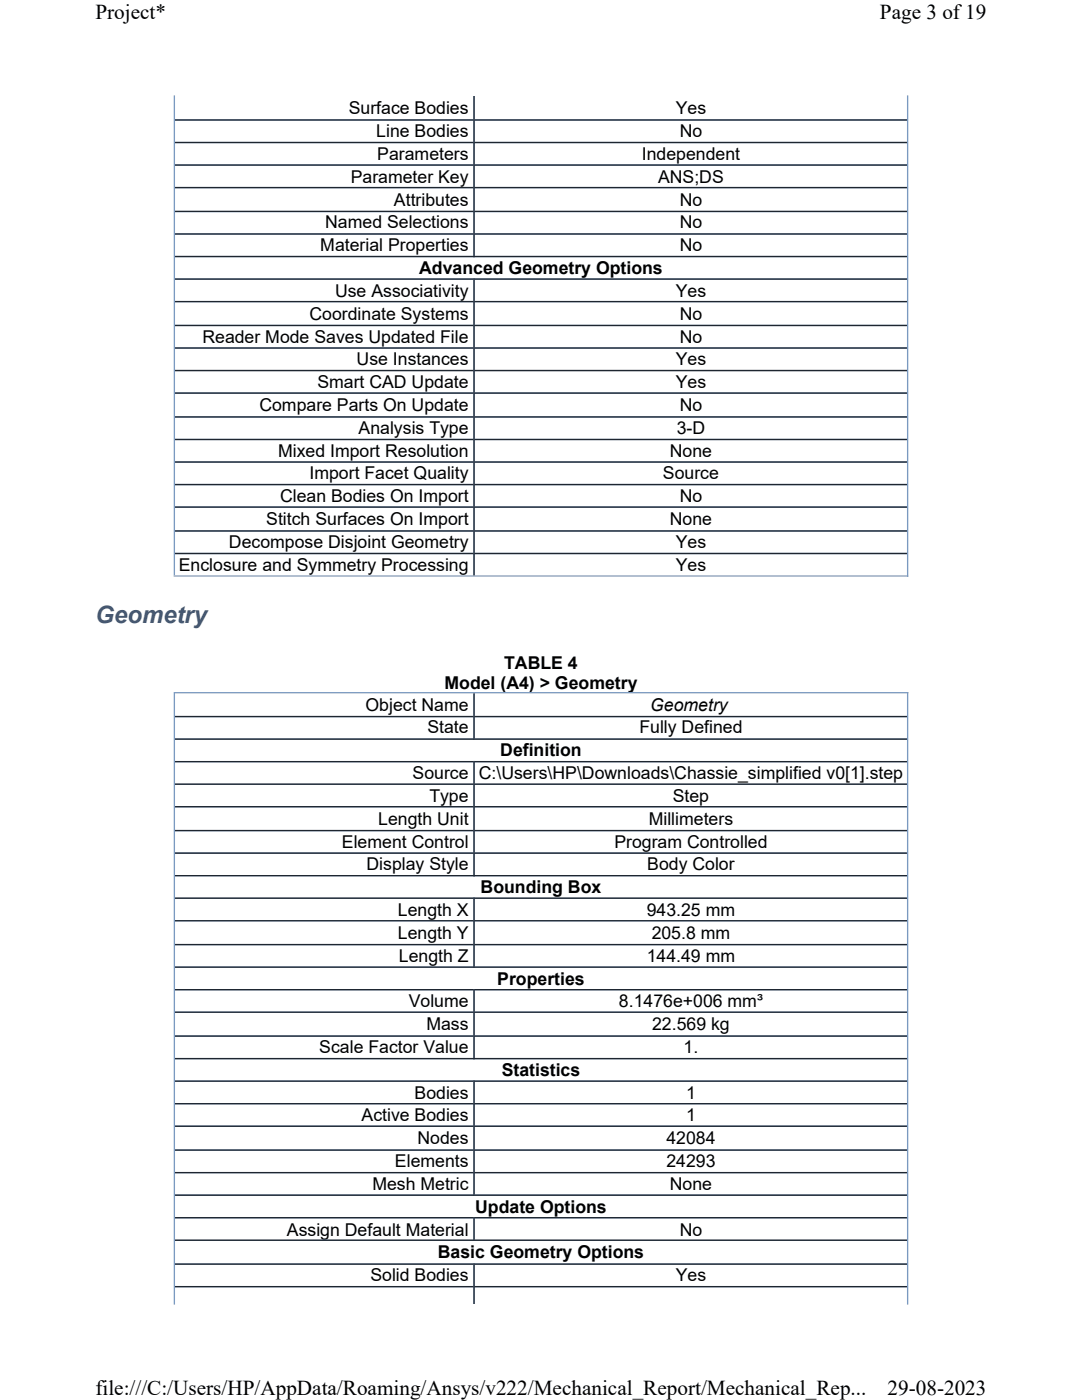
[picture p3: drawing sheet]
<svg xmlns="http://www.w3.org/2000/svg" width="216mm" height="279mm" viewBox="0 0 216 279" stroke-linecap="round" stroke-linejoin="round" font-family="sans-serif">
<defs><g id="words">
<text font-size="4.8" fill="#3b577d" x="19" y="124.4">Geometry</text>
<g font-size="4.2">
<text x="19" y="3.8">Project*</text>
<text x="175.6" y="3.8">Page 3 of19</text>
<text x="19" y="278.5">file:///C:/Users/HP/AppData/Roaming/Ansys/v222/Mechanical_Report/Mechanical_Rep...</text>
<text x="177.1" y="278.5">29-08-2023</text>
</g>
<g font-size="3.5">
<text x="69.6" y="22.8">Surface Bodies</text>
<text x="134.8" y="22.8">Yes</text>
<text x="75.1" y="27.4">Line Bodies</text>
<text x="135.6" y="27.4">No</text>
<text x="75.3" y="31.9">Parameters</text>
<text x="128.1" y="31.9">Independent</text>
<text x="70" y="36.5">Parameter Key</text>
<text x="78.6" y="41">Attributes</text>
<text x="131.3" y="36.5">ANS;DS</text>
<text x="135.6" y="41">No</text>
<text x="64.9" y="45.6">Named Selections</text>
<text x="135.6" y="45.6">No</text>
<text x="63.9" y="50.1">Material Properties</text>
<text x="135.6" y="50.1">No</text>
<text x="66.9" y="59.3">Use Associativity</text>
<text x="83.6" y="54.7">Advanced Geometry Options</text>
<text x="134.8" y="59.3">Yes</text>
<text x="61.8" y="63.8">Coordinate Systems</text>
<text x="135.6" y="63.8">No</text>
<text x="40.4" y="68.4">Reader Mode Saves Updated File</text>
<text x="135.6" y="68.4">No</text>
<text x="63.3" y="77.5">Smart CAD Update</text>
<text x="71.2" y="72.9">Use Instances</text>
<text x="134.8" y="72.9">Yes</text>
<text x="134.8" y="77.5">Yes</text>
<text x="51.8" y="82">Compare Parts On Update</text>
<text x="135.6" y="82">No</text>
<text x="71.6" y="86.6">Analysis Type</text>
<text x="135" y="86.6">3-D</text>
<text x="55.5" y="91.1">Mixed Import Resolution</text>
<text x="61.8" y="95.7">Import Facet Quality</text>
<text x="132.3" y="95.7">Source</text>
<text x="133.7" y="91.1">None</text>
<text x="55.9" y="100.2">Clean Bodies On Import</text>
<text x="135.6" y="100.2">No</text>
<text x="53.1" y="104.8">Stitch Surfaces On Import</text>
<text x="133.7" y="104.8">None</text>
<text x="35.7" y="113.9">Enclosure and Symmetry Processing</text>
<text x="45.7" y="109.4">Decompose Disjoint Geometry</text>
<text x="134.8" y="109.4">Yes</text>
<text x="134.8" y="113.9">Yes</text>
<text x="88.7" y="137.4">Model (A4) &gt; Geometry</text>
<text x="100.6" y="133.5">TABLE 4</text>
<text x="72.9" y="141.8">Object Name</text>
<text x="129.7" y="141.8">Geometry</text>
<text x="85.3" y="146.4">State</text>
<text x="127.6" y="146.4">Fully Defined</text>
<text x="82.3" y="155.5">Source</text>
<text x="95.5" y="155.5">C:\Users\HP\Downloads\Chassie_simplified v0[1].step</text>
<text x="99.8" y="150.9">Definition</text>
<text x="85.7" y="160">Type</text>
<text x="134.2" y="160">Step</text>
<text x="75.5" y="164.6">Length Unit</text>
<text x="129.4" y="164.6">Millimeters</text>
<text x="68.2" y="169.2">Element Control</text>
<text x="73.1" y="173.7">Display Style</text>
<text x="122.6" y="169.2">Program Controlled</text>
<text x="129.2" y="173.7">Body Color</text>
<text x="95.9" y="178.3">Bounding Box</text>
<text x="79.4" y="182.8">Length X</text>
<text x="129.1" y="182.8">943.25 mm</text>
<text x="79.4" y="187.4">Length Y</text>
<text x="79.6" y="191.9">Length Z</text>
<text x="129.1" y="191.9">144.49 mm</text>
<text x="130" y="187.4">205.8 mm</text>
<text x="99.2" y="196.5">Properties</text>
<text x="81.6" y="201">Volume</text>
<text x="123.5" y="201">8.1476e+006 mm³</text>
<text x="85.1" y="205.6">Mass</text>
<text x="130.1" y="205.6">22.569 kg</text>
<text x="63.7" y="210.1">Scale Factor Value</text>
<text x="100.1" y="214.7">Statistics</text>
<text x="136.4" y="210.1">1.</text>
<text x="82.7" y="219.3">Bodies</text>
<text x="136.9" y="219.3">1</text>
<text x="72.1" y="223.8">Active Bodies</text>
<text x="136.9" y="223.8">1</text>
<text x="78.8" y="232.9">Elements</text>
<text x="83.3" y="228.4">Nodes</text>
<text x="133" y="228.4">42084</text>
<text x="133" y="232.9">24293</text>
<text x="74.3" y="237.5">Mesh Metric</text>
<text x="133.7" y="237.5">None</text>
<text x="94.8" y="242">Update Options</text>
<text x="57.3" y="246.6">Assign Default Material</text>
<text x="87.4" y="251.1">Basic Geometry Options</text>
<text x="135.6" y="246.6">No</text>
<text x="73.9" y="255.7">Solid Bodies</text>
<text x="134.8" y="255.7">Yes</text>
</g>
</g></defs>
<g fill="none" stroke="#7a99c0" stroke-width=".26">
<path d="M34.8 19v95.8M94.6 19.3v32M181.1 19v96.1M34.9 23.9h146.1M34.9 28.4h146.1M34.9 32.9h146.1M34.9 37.4h146.1M34.9 42.2h146.1M34.9 46.7h146.1M34.9 51.2h146.1M34.9 55.7h146.1M94.6 55.6v59.2"/>
<path d="M34.9 60.2h146.1M34.9 65h146.1M34.9 69.5h146.1M34.9 74h146.1M34.9 78.4h146.1M34.9 83.2h146.1M34.9 87.7h146.1M34.9 92.2h146.1M34.9 96.7h146.1M34.7 115h146.5M34.9 101.2h146.1M34.9 106h146.1"/>
<path d="M34.9 110.5h146.1M34.8 138.1v122.2M34.9 138.2h146.3M94.6 138.4v9.2M181.1 138.1v122.2M34.9 143h146.1M34.9 147.5h146.1M34.9 152h146.1M34.9 156.5h146.1M94.6 151.9v23M34.9 161h146.1M34.9 165.8h146.1"/>
<path d="M34.9 170.3h146.1M34.9 174.8h146.1M34.9 179.3h146.1M94.6 179.1v14M34.9 183.8h146.1M34.9 188.5h146.1M34.9 193h146.1M34.9 197.5h146.1M94.6 197.4v14M34.9 202h146.1M34.9 206.8h146.1M34.9 211.3h146.1"/>
<path d="M34.9 215.8h146.1M94.6 215.6v23.1M34.9 220.3h146.1M34.9 224.8h146.1M34.9 229.5h146.1M34.9 234h146.1M34.9 238.5h146.1M34.9 243h146.1M34.9 247.5h146.1M34.9 252.3h146.1M34.9 256.8h146.1M94.6 242.9v4.7"/>
<path d="M94.6 252.1v8"/>
</g>
<g fill="none" stroke="#1e2630" stroke-width=".26">
<path d="M94.6 19.3v32M34.9 23.9h146.1M34.9 28.4h146.1M34.9 32.9h146.1M34.9 37.4h146.1M34.9 42.2h146.1M34.9 46.7h146.1M34.9 51.2h146.1M34.9 55.7h146.1M94.6 55.6v59.2M34.9 60.2h146.1M34.9 65h146.1"/>
<path d="M34.9 69.5h146.1M34.9 74h146.1M34.9 78.4h146.1M34.9 83.2h146.1M34.9 87.7h146.1M34.9 92.2h146.1M34.9 96.7h146.1M34.9 101.2h146.1M34.9 106h146.1M34.9 110.5h146.1M94.6 138.4v9.2M34.9 143h146.1"/>
<path d="M34.9 147.5h146.1M34.9 152h146.1M34.9 156.5h146.1M94.6 151.9v23M34.9 161h146.1M34.9 165.8h146.1M34.9 170.3h146.1M34.9 174.8h146.1M34.9 179.3h146.1M94.6 179.1v14M34.9 183.8h146.1M34.9 188.5h146.1"/>
<path d="M34.9 193h146.1M34.9 197.5h146.1M94.6 197.4v14M34.9 202h146.1M34.9 206.8h146.1M34.9 211.3h146.1M34.9 215.8h146.1M94.6 215.6v23.1M34.9 220.3h146.1M34.9 224.8h146.1M34.9 229.5h146.1M34.9 234h146.1"/>
<path d="M34.9 238.5h146.1M34.9 243h146.1M34.9 247.5h146.1M34.9 252.3h146.1M34.9 256.8h146.1M94.6 242.9v4.7M94.6 252.1v8"/>
</g>
<g fill="#fff">
<path d="M19 0h177.8v4.7h-177.8z" fill-rule="evenodd"/>
<path d="M19 274.7h177.8v4.7h-177.8z" fill-rule="evenodd"/>
</g>
<use href="#words"/>
</svg>
